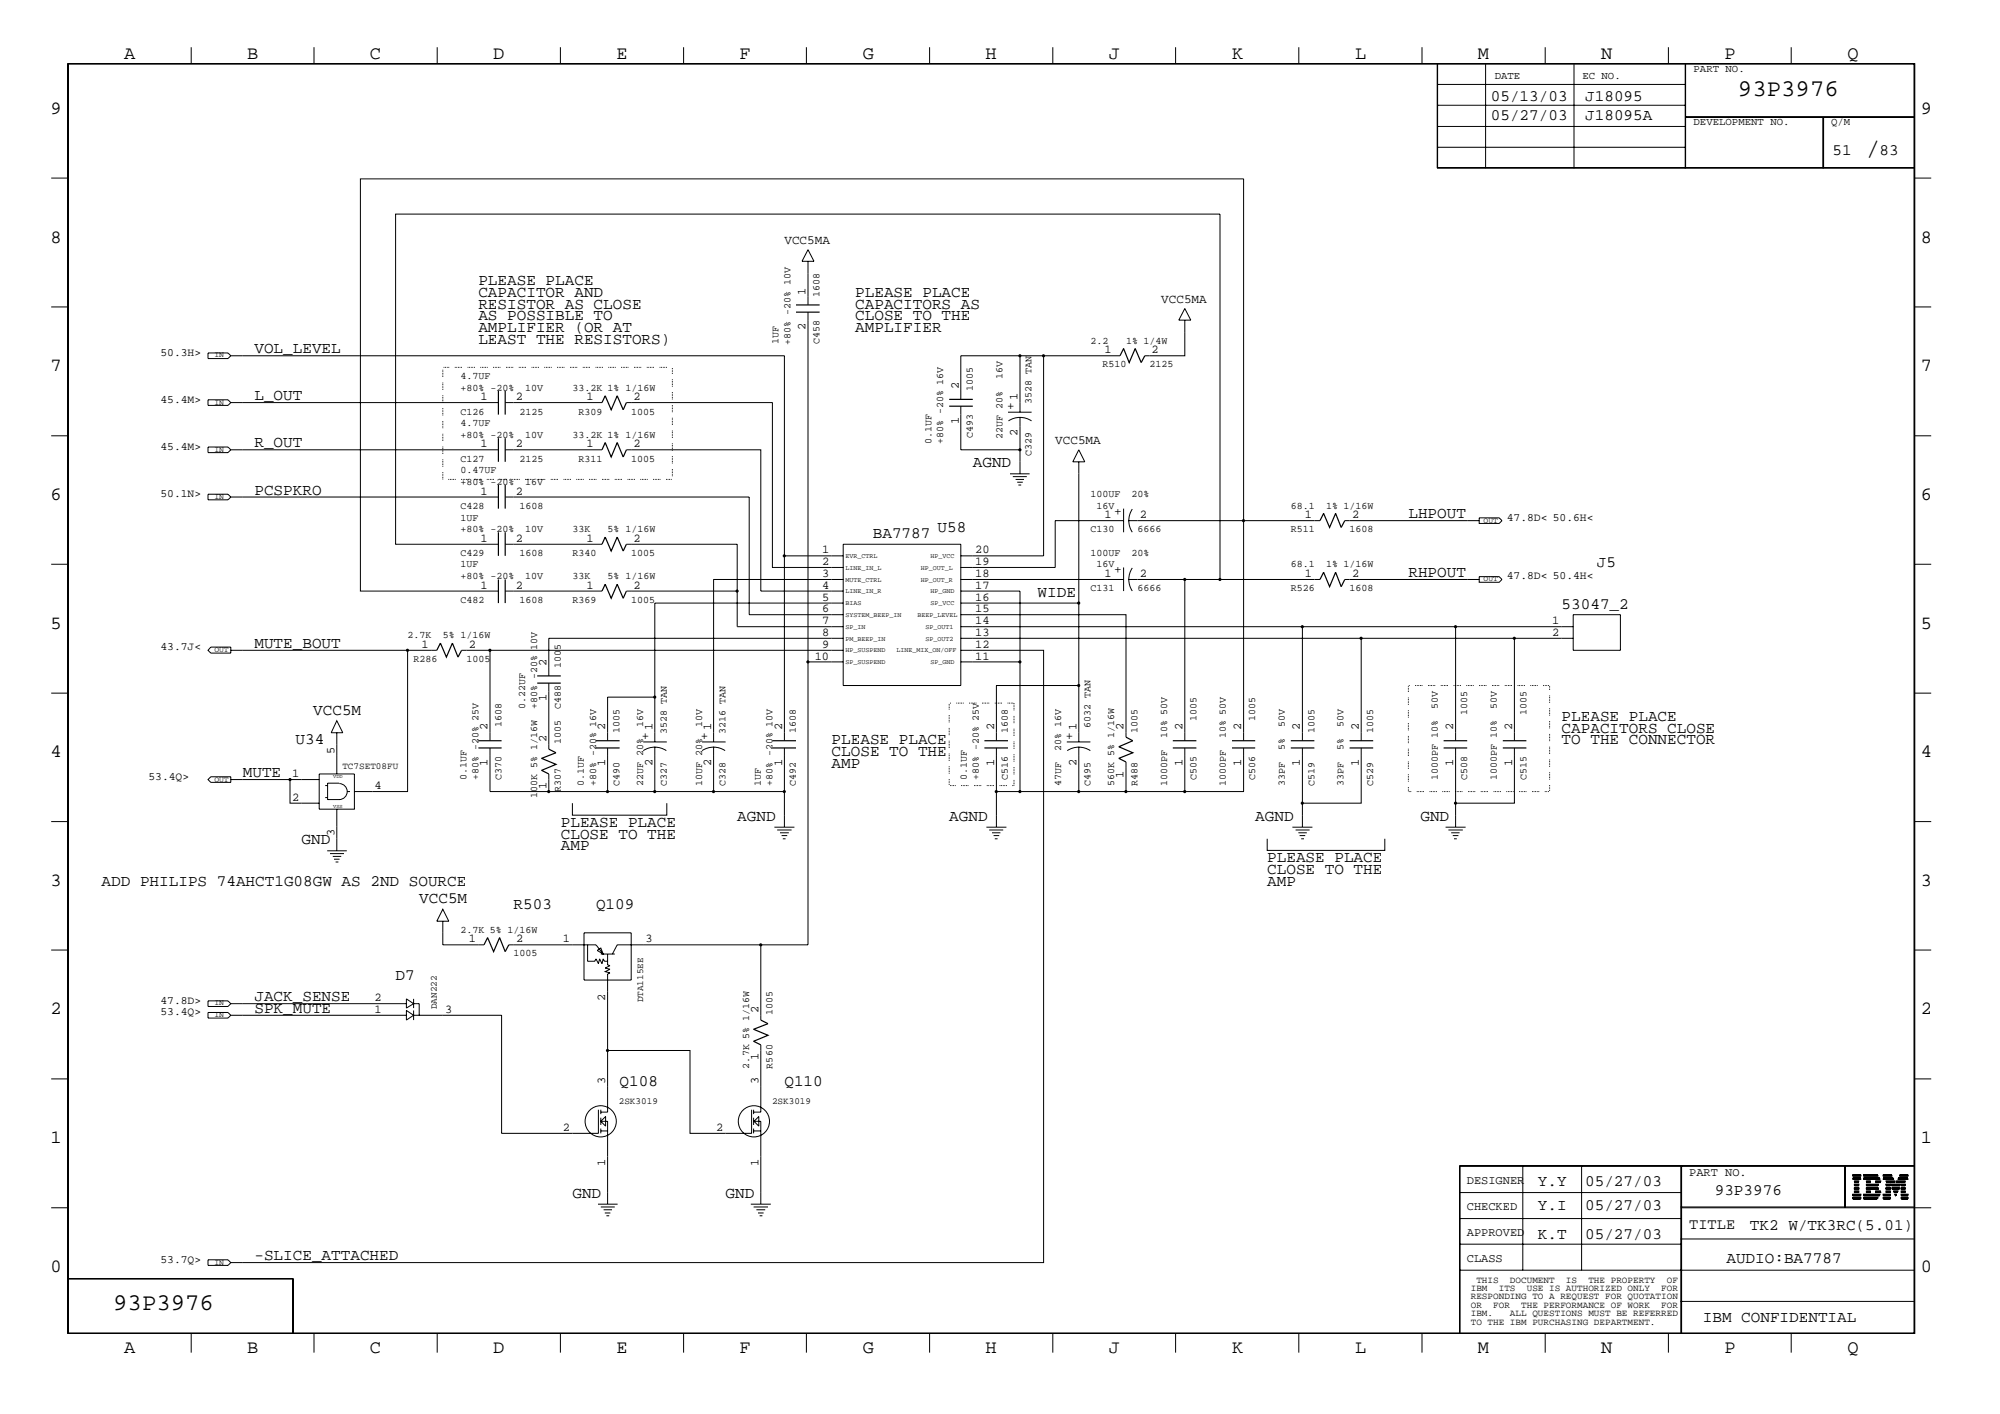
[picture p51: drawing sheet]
<svg xmlns="http://www.w3.org/2000/svg" width="423mm" height="299mm" viewBox="0 0 423 299" stroke-linecap="round" stroke-linejoin="round" font-family="sans-serif">
<defs><g id="words">
<text font-size="5.2" x="395" y="32.9">/</text>
<g font-size="5.1">
<text x="367.9" y="20.4">93P3976</text>
<text x="24" y="277.1">93P3976</text>
</g>
<g font-size="4">
<text x="26.2" y="12.4">A</text>
<text x="52.3" y="12.4">B</text>
<text x="78.3" y="12.4">C</text>
<text x="104.4" y="12.4">D</text>
<text x="130.5" y="12.4">E</text>
<text x="156.5" y="12.4">F</text>
<text x="182.6" y="12.4">G</text>
<text x="208.6" y="12.4">H</text>
<text x="234.7" y="12.4">J</text>
<text x="260.8" y="12.4">K</text>
<text x="286.9" y="12.4">L</text>
<text x="312.8" y="12.4">M</text>
<text x="338.9" y="12.4">N</text>
<text x="365" y="12.4">P</text>
<text x="391.1" y="12.4">Q</text>
<text x="10.7" y="24.1">9</text>
<text x="406.6" y="24.1">9</text>
<text x="10.7" y="51.3">8</text>
<text x="406.6" y="51.3">8</text>
<text x="10.7" y="78.5">7</text>
<text x="406.6" y="78.5">7</text>
<text x="10.7" y="105.8">6</text>
<text x="406.6" y="105.8">6</text>
<text x="10.7" y="133">5</text>
<text x="406.6" y="133">5</text>
<text x="10.7" y="160.2">4</text>
<text x="406.6" y="160.2">4</text>
<text x="10.7" y="187.4">3</text>
<text x="406.6" y="187.4">3</text>
<text x="10.7" y="214.6">2</text>
<text x="406.6" y="214.6">2</text>
<text x="10.7" y="241.9">1</text>
<text x="406.6" y="241.9">1</text>
<text x="10.7" y="269.1">0</text>
<text x="406.6" y="269.1">0</text>
<text x="26.2" y="286.2">A</text>
<text x="52.3" y="286.2">B</text>
<text x="78.3" y="286.2">C</text>
<text x="104.4" y="286.2">D</text>
<text x="130.5" y="286.2">E</text>
<text x="156.5" y="286.2">F</text>
<text x="182.6" y="286.2">G</text>
<text x="208.6" y="286.2">H</text>
<text x="234.7" y="286.2">J</text>
<text x="260.8" y="286.2">K</text>
<text x="286.9" y="286.2">L</text>
<text x="312.8" y="286.2">M</text>
<text x="338.9" y="286.2">N</text>
<text x="365" y="286.2">P</text>
<text x="391.1" y="286.2">Q</text>
</g>
<g font-size="3.4">
<text x="315.6" y="21.4">05/13/03</text>
<text x="335.5" y="21.4">J18095</text>
<text x="315.6" y="25.4">05/27/03</text>
<text x="335.5" y="25.4">J18095A</text>
<text x="387.9" y="32.9">51</text>
<text x="397.8" y="32.9">83</text>
<text x="101.3" y="60.3">PLEASE PLACE</text>
<text x="101.3" y="62.7">CAPACITOR AND</text>
<text x="101.3" y="65.3">RESISTOR AS CLOSE</text>
<text x="181" y="62.7">PLEASE PLACE</text>
<text x="181" y="65.3">CAPACITORS AS</text>
<text x="101.3" y="67.7">AS POSSIBLE TO</text>
<text x="101.3" y="70.3">AMPLIFIER (OR AT</text>
<text x="181" y="67.7">CLOSE TO THE</text>
<text x="181" y="70.3">AMPLIFIER</text>
<text x="53.8" y="74.8">VOL_LEVEL</text>
<text x="101.3" y="72.7">LEAST THE RESISTORS)</text>
<text x="53.8" y="84.7">L_OUT</text>
<text x="53.8" y="94.7">R_OUT</text>
<text x="205.9" y="98.9">AGND</text>
<text x="53.8" y="104.6">PCSPKRO</text>
<text x="184.7" y="113.9">BA7787</text>
<text x="198.5" y="112.6">U58</text>
<text x="298.1" y="109.6">LHPOUT</text>
<text x="298.1" y="122.1">RHPOUT</text>
<text x="338" y="120.1">J5</text>
<text x="219.6" y="126.3">WIDE</text>
<text x="330.5" y="128.9">53047_2</text>
<text x="53.8" y="137.1">MUTE_BOUT</text>
<text x="66.3" y="151.2">VCC5M</text>
<text x="330.5" y="155">CAPACITORS CLOSE</text>
<text x="330.5" y="152.5">PLEASE PLACE</text>
<text x="62.6" y="157.5">U34</text>
<text x="176" y="157.5">PLEASE PLACE</text>
<text x="176" y="159.9">CLOSE TO THE</text>
<text x="330.5" y="157.5">TO THE CONNECTOR</text>
<text x="51.4" y="164.4">MUTE</text>
<text x="176" y="162.5">AMP</text>
<text x="156" y="173.7">AGND</text>
<text x="200.9" y="173.7">AGND</text>
<text x="265.7" y="173.7">AGND</text>
<text x="300.7" y="173.7">GND</text>
<text x="63.8" y="178.6">GND</text>
<text x="118.7" y="174.9">PLEASE PLACE</text>
<text x="118.7" y="177.5">CLOSE TO THE</text>
<text x="118.7" y="179.9">AMP</text>
<text x="268.2" y="184.9">CLOSE TO THE</text>
<text x="268.2" y="182.4">PLEASE PLACE</text>
<text x="21.5" y="187.4">ADD PHILIPS 74AHCT1G08GW AS 2ND SOURCE</text>
<text x="88.7" y="191.1">VCC5M</text>
<text x="268.2" y="187.4">AMP</text>
<text x="108.7" y="192.4">R503</text>
<text x="126.2" y="192.4">Q109</text>
<text x="83.7" y="207.3">D7</text>
<text x="53.8" y="214.3">SPK_MUTE</text>
<text x="53.8" y="211.8">JACK_SENSE</text>
<text x="131.1" y="229.8">Q108</text>
<text x="166" y="229.8">Q110</text>
<text x="325.5" y="251">Y.Y</text>
<text x="335.5" y="251">05/27/03</text>
<text x="121.2" y="253.4">GND</text>
<text x="153.6" y="253.4">GND</text>
<text x="325.5" y="255.9">Y.I</text>
<text x="335.5" y="255.9">05/27/03</text>
<text x="363" y="252.7">93P3976</text>
<text x="325.5" y="262.1">K.T</text>
<text x="335.5" y="262.1">05/27/03</text>
<text x="370.4" y="260.2">TK2 W/TK3RC(5.01)</text>
<text x="53.8" y="266.6">-SLICE_ATTACHED</text>
<text x="365.4" y="267.1">AUDIO:BA7787</text>
<text x="360.4" y="279.7">IBM CONFIDENTIAL</text>
</g>
<text font-size="3.2" x="357.5" y="260">TITLE</text>
<g font-size="2.7">
<text x="166" y="51.6">VCC5MA</text>
<text x="245.8" y="64">VCC5MA</text>
<text x="214.6" y="86.8" transform="rotate(-90 214.6 86.8)">+</text>
<text x="223.4" y="93.9">VCC5MA</text>
<text x="235.8" y="108.9">+</text>
<text x="235.8" y="121.3">+</text>
<text x="137.3" y="156.6" transform="rotate(-90 137.3 156.6)">+</text>
<text x="149.9" y="156.6" transform="rotate(-90 149.9 156.6)">+</text>
<text x="227.1" y="156.6" transform="rotate(-90 227.1 156.6)">+</text>
</g>
<g font-size="2.5">
<text x="170.5" y="62.3" transform="rotate(-90 170.5 62.3)">1</text>
<text x="170.5" y="69.8" transform="rotate(-90 170.5 69.8)">2</text>
<text x="233.8" y="74.8">1</text>
<text x="243.8" y="74.8">2</text>
<text x="202.9" y="82.2" transform="rotate(-90 202.9 82.2)">2</text>
<text x="101.7" y="84.7">1</text>
<text x="109.2" y="84.7">2</text>
<text x="124.1" y="84.7">1</text>
<text x="134.1" y="84.7">2</text>
<text x="202.9" y="89.7" transform="rotate(-90 202.9 89.7)">1</text>
<text x="215.4" y="84.7" transform="rotate(-90 215.4 84.7)">1</text>
<text x="101.7" y="94.7">1</text>
<text x="109.2" y="94.7">2</text>
<text x="124.1" y="94.7">1</text>
<text x="134.1" y="94.7">2</text>
<text x="215.4" y="92.2" transform="rotate(-90 215.4 92.2)">2</text>
<text x="101.7" y="104.6">1</text>
<text x="109.2" y="104.6">2</text>
<text x="233.8" y="109.6">1</text>
<text x="241.3" y="109.6">2</text>
<text x="276.2" y="109.6">1</text>
<text x="286.2" y="109.6">2</text>
<text x="101.7" y="114.6">1</text>
<text x="109.2" y="114.6">2</text>
<text x="124.1" y="114.6">1</text>
<text x="134.1" y="114.6">2</text>
<text x="174" y="117.1">1</text>
<text x="174" y="119.6">2</text>
<text x="206.4" y="119.6">19</text>
<text x="206.4" y="117.1">20</text>
<text x="101.7" y="124.5">1</text>
<text x="109.2" y="124.5">2</text>
<text x="124.1" y="124.5">1</text>
<text x="134.1" y="124.5">2</text>
<text x="174" y="122.1">3</text>
<text x="174" y="124.5">4</text>
<text x="206.4" y="124.5">17</text>
<text x="206.4" y="122.1">18</text>
<text x="233.8" y="122.1">1</text>
<text x="241.3" y="122.1">2</text>
<text x="276.2" y="122.1">1</text>
<text x="286.2" y="122.1">2</text>
<text x="174" y="127.1">5</text>
<text x="174" y="129.5">6</text>
<text x="206.4" y="129.5">15</text>
<text x="206.4" y="127.1">16</text>
<text x="89.2" y="137.1">1</text>
<text x="99.2" y="137.1">2</text>
<text x="174" y="132.1">7</text>
<text x="174" y="134.5">8</text>
<text x="174" y="137.1">9</text>
<text x="206.4" y="137.1">12</text>
<text x="206.4" y="134.5">13</text>
<text x="206.4" y="132.1">14</text>
<text x="328.5" y="132.1">1</text>
<text x="328.5" y="134.5">2</text>
<text x="115.7" y="140.8" transform="rotate(-90 115.7 140.8)">2</text>
<text x="172.5" y="139.5">10</text>
<text x="206.4" y="139.5">11</text>
<text x="115.7" y="148.3" transform="rotate(-90 115.7 148.3)">1</text>
<text x="103.2" y="154.5" transform="rotate(-90 103.2 154.5)">2</text>
<text x="128.1" y="154.5" transform="rotate(-90 128.1 154.5)">2</text>
<text x="138.1" y="154.5" transform="rotate(-90 138.1 154.5)">1</text>
<text x="150.5" y="154.5" transform="rotate(-90 150.5 154.5)">1</text>
<text x="165.5" y="154.5" transform="rotate(-90 165.5 154.5)">2</text>
<text x="210.4" y="154.5" transform="rotate(-90 210.4 154.5)">2</text>
<text x="227.8" y="154.5" transform="rotate(-90 227.8 154.5)">1</text>
<text x="237.8" y="154.5" transform="rotate(-90 237.8 154.5)">2</text>
<text x="250.3" y="154.5" transform="rotate(-90 250.3 154.5)">2</text>
<text x="262.7" y="154.5" transform="rotate(-90 262.7 154.5)">2</text>
<text x="275.2" y="154.5" transform="rotate(-90 275.2 154.5)">2</text>
<text x="287.6" y="154.5" transform="rotate(-90 287.6 154.5)">2</text>
<text x="307.6" y="154.5" transform="rotate(-90 307.6 154.5)">2</text>
<text x="320" y="154.5" transform="rotate(-90 320 154.5)">2</text>
<text x="70.8" y="159.5" transform="rotate(-90 70.8 159.5)">5</text>
<text x="103.2" y="162" transform="rotate(-90 103.2 162)">1</text>
<text x="115.7" y="157" transform="rotate(-90 115.7 157)">2</text>
<text x="128.1" y="162" transform="rotate(-90 128.1 162)">1</text>
<text x="138.1" y="162" transform="rotate(-90 138.1 162)">2</text>
<text x="150.5" y="162" transform="rotate(-90 150.5 162)">2</text>
<text x="165.5" y="162" transform="rotate(-90 165.5 162)">1</text>
<text x="210.4" y="162" transform="rotate(-90 210.4 162)">1</text>
<text x="227.8" y="162" transform="rotate(-90 227.8 162)">2</text>
<text x="250.3" y="162" transform="rotate(-90 250.3 162)">1</text>
<text x="262.7" y="162" transform="rotate(-90 262.7 162)">1</text>
<text x="275.2" y="162" transform="rotate(-90 275.2 162)">1</text>
<text x="287.6" y="162" transform="rotate(-90 287.6 162)">1</text>
<text x="307.6" y="162" transform="rotate(-90 307.6 162)">1</text>
<text x="320" y="162" transform="rotate(-90 320 162)">1</text>
<text x="61.8" y="164.4">1</text>
<text x="79.2" y="167">4</text>
<text x="115.7" y="167" transform="rotate(-90 115.7 167)">1</text>
<text x="237.8" y="164.5" transform="rotate(-90 237.8 164.5)">1</text>
<text x="61.8" y="169.4">2</text>
<text x="70.8" y="177" transform="rotate(-90 70.8 177)">3</text>
<text x="99.2" y="199.4">1</text>
<text x="109.2" y="199.4">2</text>
<text x="119.1" y="199.4">1</text>
<text x="136.7" y="199.4">3</text>
<text x="79.2" y="214.3">1</text>
<text x="79.2" y="211.8">2</text>
<text x="94.2" y="214.3">3</text>
<text x="128.1" y="211.8" transform="rotate(-90 128.1 211.8)">2</text>
<text x="160.5" y="214.3" transform="rotate(-90 160.5 214.3)">2</text>
<text x="160.5" y="224.3" transform="rotate(-90 160.5 224.3)">1</text>
<text x="128.1" y="229.3" transform="rotate(-90 128.1 229.3)">3</text>
<text x="160.5" y="229.3" transform="rotate(-90 160.5 229.3)">3</text>
<text x="119.1" y="239.3">2</text>
<text x="151.6" y="239.3">2</text>
<text x="128.1" y="246.7" transform="rotate(-90 128.1 246.7)">1</text>
<text x="160.5" y="246.7" transform="rotate(-90 160.5 246.7)">1</text>
<text x="310.5" y="250.5">DESIGNER</text>
<text x="357.5" y="248.8">PART NO.</text>
<text x="310.5" y="256">CHECKED</text>
<text x="310.5" y="261.5">APPROVED</text>
<text x="310.5" y="267">CLASS</text>
</g>
<g font-size="2.4">
<text x="34" y="75.3">50.3H&gt;</text>
<text x="34" y="85.2">45.4M&gt;</text>
<text x="34" y="95.2">45.4M&gt;</text>
<text x="34" y="105.2">50.1N&gt;</text>
<text x="318.9" y="110.2">47.8D&lt; 50.6H&lt;</text>
<text x="318.9" y="122.6">47.8D&lt; 50.4H&lt;</text>
<text x="34" y="137.6">43.7J&lt;</text>
<text x="31.4" y="164.9">53.4Q&gt;</text>
<text x="34" y="214.8">53.4Q&gt;</text>
<text x="34" y="212.3">47.8D&gt;</text>
<text x="34" y="267.1">53.7Q&gt;</text>
</g>
<g font-size="2.3">
<text x="316.4" y="16.7">DATE</text>
<text x="334.9" y="16.7">EC NO.</text>
<text x="358.5" y="15.2">PART NO.</text>
<text x="358.5" y="26.5">DEVELOPMENT NO.</text>
<text x="387.6" y="26.5">Q/M</text>
</g>
<g font-size="2.1">
<text x="173.5" y="62.9" transform="rotate(-90 173.5 62.9)">1608</text>
<text x="164.8" y="72.8" transform="rotate(-90 164.8 72.8)">1UF</text>
<text x="167.3" y="73" transform="rotate(-90 167.3 73)">+80% -20% 10V</text>
<text x="173.5" y="72.7" transform="rotate(-90 173.5 72.7)">C458</text>
<text x="230.8" y="72.7">2.2</text>
<text x="233.3" y="77.7">R510</text>
<text x="238.3" y="72.7">1% 1/4W</text>
<text x="243.3" y="77.7">2125</text>
<text x="97.5" y="82.7">+80% -20%</text>
<text x="97.5" y="80.2">4.7UF</text>
<text x="111.2" y="82.7">10V</text>
<text x="121.2" y="82.7">33.2K 1% 1/16W</text>
<text x="205.9" y="82.7" transform="rotate(-90 205.9 82.7)">1005</text>
<text x="212.2" y="80.3" transform="rotate(-90 212.2 80.3)">16V</text>
<text x="97.5" y="87.7">C126</text>
<text x="110" y="87.7">2125</text>
<text x="122.4" y="87.7">R309</text>
<text x="133.6" y="87.7">1005</text>
<text x="218.4" y="85.4" transform="rotate(-90 218.4 85.4)">3528 TAN</text>
<text x="97.5" y="92.7">+80% -20%</text>
<text x="97.5" y="90.2">4.7UF</text>
<text x="111.2" y="92.7">10V</text>
<text x="121.2" y="92.7">33.2K 1% 1/16W</text>
<text x="197.2" y="93.9" transform="rotate(-90 197.2 93.9)">0.1UF</text>
<text x="199.6" y="93.9" transform="rotate(-90 199.6 93.9)">+80% -20% 16V</text>
<text x="205.9" y="92.7" transform="rotate(-90 205.9 92.7)">C493</text>
<text x="212.2" y="92.8" transform="rotate(-90 212.2 92.8)">22UF 20%</text>
<text x="97.5" y="100.2">0.47UF</text>
<text x="97.5" y="97.7">C127</text>
<text x="110" y="97.7">2125</text>
<text x="122.4" y="97.7">R311</text>
<text x="133.6" y="97.7">1005</text>
<text x="218.4" y="96.4" transform="rotate(-90 218.4 96.4)">C329</text>
<text x="97.5" y="102.6">+80% -20%</text>
<text x="97.5" y="107.6">C428</text>
<text x="110" y="107.6">1608</text>
<text x="111.2" y="102.6">16V</text>
<text x="230.8" y="105.2">100UF</text>
<text x="232.1" y="107.6">16V</text>
<text x="239.5" y="105.2">20%</text>
<text x="273.2" y="107.6">68.1</text>
<text x="280.7" y="107.6">1% 1/16W</text>
<text x="97.5" y="112.6">+80% -20%</text>
<text x="97.5" y="110.2">1UF</text>
<text x="111.2" y="112.6">10V</text>
<text x="121.2" y="112.6">33K</text>
<text x="128.6" y="112.6">5% 1/16W</text>
<text x="230.8" y="112.6">C130</text>
<text x="240.8" y="112.6">6666</text>
<text x="273.2" y="112.6">R511</text>
<text x="285.7" y="112.6">1608</text>
<text x="97.5" y="117.6">C429</text>
<text x="110" y="117.6">1608</text>
<text x="121.2" y="117.6">R340</text>
<text x="133.6" y="117.6">1005</text>
<text x="230.8" y="117.6">100UF</text>
<text x="239.5" y="117.6">20%</text>
<text x="97.5" y="122.6">+80% -20%</text>
<text x="97.5" y="120.1">1UF</text>
<text x="111.2" y="122.6">10V</text>
<text x="121.2" y="122.6">33K</text>
<text x="128.6" y="122.6">5% 1/16W</text>
<text x="230.8" y="125.1">C131</text>
<text x="232.1" y="120.1">16V</text>
<text x="240.8" y="125.1">6666</text>
<text x="273.2" y="125.1">R526</text>
<text x="273.2" y="120.1">68.1</text>
<text x="280.7" y="120.1">1% 1/16W</text>
<text x="285.7" y="125.1">1608</text>
<text x="97.5" y="127.6">C482</text>
<text x="110" y="127.6">1608</text>
<text x="121.2" y="127.6">R369</text>
<text x="133.6" y="127.6">1005</text>
<text x="86.3" y="135">2.7K</text>
<text x="93.7" y="135">5% 1/16W</text>
<text x="113.7" y="137.6" transform="rotate(-90 113.7 137.6)">10V</text>
<text x="87.5" y="140">R286</text>
<text x="98.7" y="140">1005</text>
<text x="118.7" y="141.3" transform="rotate(-90 118.7 141.3)">1005</text>
<text x="106.2" y="153.8" transform="rotate(-90 106.2 153.8)">1608</text>
<text x="111.2" y="150" transform="rotate(-90 111.2 150)">0.22UF</text>
<text x="113.7" y="150" transform="rotate(-90 113.7 150)">+80% -20%</text>
<text x="118.7" y="150" transform="rotate(-90 118.7 150)">C488</text>
<text x="131.1" y="155" transform="rotate(-90 131.1 155)">1005</text>
<text x="136.1" y="153.8" transform="rotate(-90 136.1 153.8)">16V</text>
<text x="141.1" y="155.2" transform="rotate(-90 141.1 155.2)">3528 TAN</text>
<text x="148.6" y="153.8" transform="rotate(-90 148.6 153.8)">10V</text>
<text x="153.6" y="155.2" transform="rotate(-90 153.6 155.2)">3216 TAN</text>
<text x="168.5" y="155" transform="rotate(-90 168.5 155)">1608</text>
<text x="213.4" y="155" transform="rotate(-90 213.4 155)">1608</text>
<text x="230.8" y="153.9" transform="rotate(-90 230.8 153.9)">6032 TAN</text>
<text x="240.8" y="155" transform="rotate(-90 240.8 155)">1005</text>
<text x="253.2" y="152.5" transform="rotate(-90 253.2 152.5)">1005</text>
<text x="265.7" y="152.5" transform="rotate(-90 265.7 152.5)">1005</text>
<text x="271.9" y="153.8" transform="rotate(-90 271.9 153.8)">50V</text>
<text x="278.2" y="155" transform="rotate(-90 278.2 155)">1005</text>
<text x="284.4" y="153.8" transform="rotate(-90 284.4 153.8)">50V</text>
<text x="290.7" y="155" transform="rotate(-90 290.7 155)">1005</text>
<text x="304.4" y="150" transform="rotate(-90 304.4 150)">50V</text>
<text x="310.6" y="151.2" transform="rotate(-90 310.6 151.2)">1005</text>
<text x="316.8" y="150" transform="rotate(-90 316.8 150)">50V</text>
<text x="323.1" y="151.2" transform="rotate(-90 323.1 151.2)">1005</text>
<text x="118.7" y="157.5" transform="rotate(-90 118.7 157.5)">1005</text>
<text x="224.6" y="158.8" transform="rotate(-90 224.6 158.8)">20% 16V</text>
<text x="247.1" y="156.2" transform="rotate(-90 247.1 156.2)">10% 50V</text>
<text x="259.5" y="156.2" transform="rotate(-90 259.5 156.2)">10% 50V</text>
<text x="271.9" y="158.7" transform="rotate(-90 271.9 158.7)">5%</text>
<text x="284.4" y="158.7" transform="rotate(-90 284.4 158.7)">5%</text>
<text x="98.7" y="164.9" transform="rotate(-90 98.7 164.9)">0.1UF</text>
<text x="101.3" y="164.9" transform="rotate(-90 101.3 164.9)">+80% -20% 25V</text>
<text x="106.2" y="164.9" transform="rotate(-90 106.2 164.9)">C370</text>
<text x="118.7" y="167.5" transform="rotate(-90 118.7 167.5)">R307</text>
<text x="123.6" y="166.2" transform="rotate(-90 123.6 166.2)">0.1UF</text>
<text x="126.2" y="166.2" transform="rotate(-90 126.2 166.2)">+80% -20% 16V</text>
<text x="131.1" y="166.2" transform="rotate(-90 131.1 166.2)">C490</text>
<text x="136.1" y="166.3" transform="rotate(-90 136.1 166.3)">22UF 20%</text>
<text x="141.1" y="166.2" transform="rotate(-90 141.1 166.2)">C327</text>
<text x="148.6" y="166.3" transform="rotate(-90 148.6 166.3)">10UF 20%</text>
<text x="153.6" y="166.2" transform="rotate(-90 153.6 166.2)">C328</text>
<text x="161" y="166.2" transform="rotate(-90 161 166.2)">1UF</text>
<text x="163.5" y="166.2" transform="rotate(-90 163.5 166.2)">+80% -20% 10V</text>
<text x="168.5" y="166.2" transform="rotate(-90 168.5 166.2)">C492</text>
<text x="204.6" y="164.9" transform="rotate(-90 204.6 164.9)">0.1UF</text>
<text x="207.2" y="164.9" transform="rotate(-90 207.2 164.9)">+80% -20% 25V</text>
<text x="213.4" y="164.9" transform="rotate(-90 213.4 164.9)">C516</text>
<text x="224.6" y="166.3" transform="rotate(-90 224.6 166.3)">47UF</text>
<text x="230.8" y="166.2" transform="rotate(-90 230.8 166.2)">C495</text>
<text x="235.8" y="166.2" transform="rotate(-90 235.8 166.2)">560K 5% 1/16W</text>
<text x="240.8" y="166.2" transform="rotate(-90 240.8 166.2)">R488</text>
<text x="247.1" y="166.2" transform="rotate(-90 247.1 166.2)">1000PF</text>
<text x="253.2" y="164.9" transform="rotate(-90 253.2 164.9)">C505</text>
<text x="259.5" y="166.2" transform="rotate(-90 259.5 166.2)">1000PF</text>
<text x="265.7" y="164.9" transform="rotate(-90 265.7 164.9)">C506</text>
<text x="271.9" y="166.2" transform="rotate(-90 271.9 166.2)">33PF</text>
<text x="278.2" y="166.2" transform="rotate(-90 278.2 166.2)">C519</text>
<text x="284.4" y="166.2" transform="rotate(-90 284.4 166.2)">33PF</text>
<text x="290.7" y="166.2" transform="rotate(-90 290.7 166.2)">C529</text>
<text x="304.4" y="164.9" transform="rotate(-90 304.4 164.9)">1000PF 10%</text>
<text x="310.6" y="164.9" transform="rotate(-90 310.6 164.9)">C508</text>
<text x="316.8" y="164.9" transform="rotate(-90 316.8 164.9)">1000PF 10%</text>
<text x="323.1" y="164.9" transform="rotate(-90 323.1 164.9)">C515</text>
<text x="113.7" y="168.7" transform="rotate(-90 113.7 168.7)">100K 5% 1/16W</text>
<text x="97.5" y="197.4">2.7K 5% 1/16W</text>
<text x="108.7" y="202.4">1005</text>
<text x="163.5" y="214.8" transform="rotate(-90 163.5 214.8)">1005</text>
<text x="158.6" y="226.1" transform="rotate(-90 158.6 226.1)">2.7K 5% 1/16W</text>
<text x="163.5" y="226.1" transform="rotate(-90 163.5 226.1)">R560</text>
</g>
<g font-size="2">
<text x="72.5" y="162.6">TC7SET08FU</text>
<text x="92.5" y="213.5" transform="rotate(-90 92.5 213.5)">DAN222</text>
<text x="136.1" y="212.1" transform="rotate(-90 136.1 212.1)">DTA115EE</text>
<text x="131" y="233.5">2SK3019</text>
<text x="163.4" y="233.5">2SK3019</text>
<text x="311.3" y="273.1">IBM</text>
<text x="311.3" y="274.9">RESPONDING TO A REQUEST FOR QUOTATION</text>
<text x="312.5" y="271.4">THIS</text>
<text x="317.2" y="273.1">ITS</text>
<text x="319.6" y="271.4">DOCUMENT</text>
<text x="323.2" y="273.1">USE IS AUTHORIZED ONLY</text>
<text x="331.5" y="271.4">IS</text>
<text x="336.2" y="271.4">THE PROPERTY</text>
<text x="351.6" y="273.1">FOR</text>
<text x="352.8" y="271.4">OF</text>
<text x="311.3" y="276.7">OR</text>
<text x="311.3" y="278.5">IBM.</text>
<text x="311.3" y="280.2">TO THE IBM PURCHASING DEPARTMENT.</text>
<text x="316.1" y="276.7">FOR</text>
<text x="319.6" y="278.5">ALL QUESTIONS MUST BE REFERRED</text>
<text x="322" y="276.7">THE PERFORMANCE OF WORK</text>
<text x="351.6" y="276.7">FOR</text>
</g>
<g font-size="1.7">
<text x="45.4" y="75.6">IN</text>
<text x="45.4" y="85.6">IN</text>
<text x="45.4" y="95.6">IN</text>
<text x="45.4" y="105.6">IN</text>
<text x="314" y="110.6">OUT</text>
<text x="314" y="123">OUT</text>
<text x="45.4" y="138">OUT</text>
<text x="45.4" y="165.4">OUT</text>
<text x="45.4" y="215.2">IN</text>
<text x="45.4" y="212.7">IN</text>
<text x="45.4" y="267.5">IN</text>
</g>
<g font-size="1.4">
<text x="179" y="118.1">EVR_CTRL</text>
<text x="196.9" y="118.1">HP_VCC</text>
<text x="179" y="125.6">LINE_IN_R</text>
<text x="179" y="123.1">MUTE_CTRL</text>
<text x="179" y="120.6">LINE_IN_L</text>
<text x="194.9" y="123.1">HP_OUT_R</text>
<text x="194.9" y="120.6">HP_OUT_L</text>
<text x="196.9" y="125.6">HP_GND</text>
<text x="179" y="130.6">SYSTEM_BEEP_IN</text>
<text x="179" y="128.1">BIAS</text>
<text x="194.2" y="130.6">BEEP_LEVEL</text>
<text x="196.9" y="128.1">SP_VCC</text>
<text x="179" y="135.6">PM_BEEP_IN</text>
<text x="179" y="133.1">SP_IN</text>
<text x="195.9" y="135.6">SP_OUT2</text>
<text x="195.9" y="133.1">SP_OUT1</text>
<text x="179" y="140.5">SP_SUSPEND</text>
<text x="179" y="138">HP_SUSPEND</text>
<text x="189.7" y="138">LINE_MIX_ON/OFF</text>
<text x="196.9" y="140.5">SP_GND</text>
</g>
<g font-size="1.1">
<text x="70.5" y="164.7">VDD</text>
<text x="70.5" y="170.9">VSS</text>
</g>
</g></defs>
<g fill="none" stroke="#000" stroke-width=".25">
<path d="M168.5 64.5h5M168.5 66h5M237.1 75.3l.7-1.6 1.2 3 1.3-3 1.3 3 .7-1.4M105.5 82.7v5M105.5 92.7v5M106.9 82.7v5M106.9 92.7v5M127.4 95.2l.7-1.6 1.3 3.1 1.2-3.1 1.3 3.1 .7-1.5M127.4 85.2l.7-1.5 1.3 3 1.2-3 1.3 3 .7-1.5M200.9 85.9h5M200.9 84.5h5M105.5 102.6v5"/>
<path d="M105.5 112.6v5M106.9 102.6v5M106.9 112.6v5M127.4 115.1l.7-1.5 1.3 3 1.2-3 1.3 3 .7-1.5M279.4 110.2l.8-1.6 1.2 3 1.3-3 1.2 3 .7-1.4M92.5 137.6l.7-1.5 1.3 2.9 1.3-2.9 1.1 2.9 .8-1.4M105.5 122.6v5M106.9 122.6v5M127.4 125.1l.7-1.5 1.3 3 1.2-3 1.3 3 .7-1.5M279.4 122.6l.8-1.5 1.2 3 1.3-3 1.2 3 .7-1.5M101.3 158.2h4.9M101.3 156.7h4.9"/>
<path d="M113.7 144.5h5M113.7 143h5M116.2 158.5l1.5 .8-3.1 1.1 3.1 1.3-3.1 1.3 1.6 .7M126.2 158.2h4.9M126.2 156.7h4.9M163.5 158.2h5M163.5 156.7h5M208.4 158.2h5M208.4 156.7h5M238.3 156l1.5 .7-3 1.3 3 1.3-3 1.1 1.5 .8M248.2 158.2h5M248.2 156.7h5"/>
<path d="M260.8 158.2h4.9M260.8 156.7h4.9M273.2 158.2h5M273.2 156.7h5M285.7 158.2h5M285.7 156.7h5M305.6 158.2h5M305.6 156.7h5M318.1 158.2h5M318.1 156.7h5M102.4 199.9l.8-1.5 1.3 2.9 1.2-2.9 1.2 2.9 .8-1.4M161 215.8l1.6 .8-3.1 1.2 3.1 1.2-3.1 1.3 1.5 .8"/>
</g>
<g fill="none" stroke="#000" stroke-width=".21">
<path d="M14.3 13.5h391v268.6h-391zM14.5 13.5h390.6v268.5h-390.6zM40.5 10v3.5M66.5 10v3.5M92.5 10v3.5M118.6 10v3.5M144.7 10v3.5M170.7 10v3.5M196.8 10v3.5M222.8 10v3.5M248.8 10v3.5M274.9 10v3.5"/>
<path d="M301 10v3.5M304.2 13.5v22.1h101.1M304.2 17.9h52.5M304.3 13.5v22.1M314.5 13.5v22.1M327.1 10v3.5M333.2 13.5v22.1M353.1 10v3.5M356.7 13.5v22.1M356.8 13.5v22.1M379.1 10v3.5M10.8 37.7h3.5"/>
<path d="M304.2 35.5h101.1M304.2 26.8h52.5M304.2 22.3h52.5M304.3 31.2h52.4M356.7 24.8h48.6M356.7 24.7h48.6M385.8 24.8v10.8M386 24.8v10.8M405.3 37.7h3.5M171 55.3v9.2M171 52.8l1.3 2.5h-2.5zM10.8 64.9h3.5"/>
<path d="M44 74.7h4.3l.6 .6-.6 .6h-4.3zM48.9 75.3h117.1v42.3M171 66v74M215.9 75.3h-12.5v9.2M220.9 75.3h-5v11.9M220.9 75.3v42.3h-17.5M220.9 75.3h16.2M250.8 67.7v7.6h-8.5M250.8 65.3l1.3 2.4h-2.6zM405.3 64.9h3.5M10.8 92.2h3.5M44 84.6h4.3l.6 .6-.6 .6h-4.3z"/>
<path d="M44 94.6h4.3l.6 .6-.6 .6h-4.3zM48.9 95.2h56.6M48.9 85.2h56.6M106.9 95.2h20.5M106.9 85.2h20.5M132.6 95.2h28.4v29.9h17.5M132.6 85.2h30.9v34.9h15M203.4 85.9v9.3h12.5v5M213.4 87.2h5M213.5 89a4.4 4.4 0 0 1 4.8 0M215.9 88.2v7M228.3 97.7v59.3"/>
<path d="M228.3 95.2l1.3 2.5h-2.5zM405.3 92.2h3.5M10.8 119.4h3.5M44 104.6h4.3l.6 .6-.6 .5h-4.3zM48.9 105.2h56.6M105.5 115.1h-21.8v-69.8h174.5v77.3M106.9 115.1h20.5M106.9 105.2h51.7v24.8h19.9M132.6 115.1h23.4v17.5h22.5M178.5 117.6h-12.5v39.1M178.5 115.1h24.9v29.9h-24.9zM213.8 100.2h4.1"/>
<path d="M214.4 100.8h2.9M215 101.4h1.7M215.3 102h1.2M215.6 102.6h.6M237.8 110.2h-14.4v9.9h-20M237.8 107.6v5M238.8 110.2h24.4v46.5M239.7 107.7a4.4 4.4 0 0 0 0 4.9M279.4 110.2h-16.2v-72.4h-186.9v87.3h29.2M284.6 110.2h28.5M313.1 109.6h4.2l.6 .6-.6 .5h-4.2zM405.3 119.4h3.5"/>
<path d="M44.6 136.9h4.3v1.3h-4.3l-.6-.6zM48.9 137.6h43.6M86.3 137.6v29.9h-11.3M97.7 137.6h6M106.9 125.1h20.5M132.6 125.1h23.4M178.5 127.6h-39.9v19.9h-10v9.2M178.5 137.6h-74.8v19.1M178.5 135h-62.3v8M178.5 122.6h-27.5v34.4M203.4 137.6h17.5v129.5h-172M203.4 130h34.9v26"/>
<path d="M203.4 125.1h12.5v42.4M203.4 135h129.6M203.4 132.6h72.3M203.4 127.6h24.9M203.4 122.6h34.4M237.8 120.1v5M238.8 122.6h40.6M239.7 120.2a4.4 4.4 0 0 0 0 4.8M250.8 122.6v34.1M275.7 132.6h32.4v24.1M275.7 132.6v24.1M284.6 122.6h28.5"/>
<path d="M288.1 135v21.7M308.1 132.6h24.9M313.1 122h4.2l.6 .6-.6 .6h-4.2zM320.5 135v21.7M333 130h10v7.6h-10zM10.8 146.6h3.5M71.3 152.5l1.3 2.5h-2.5zM71.3 155v8.7M103.7 158.2v9.3h12.5M116.2 144.5v14M128.6 158.2v9.3h-12.4M136.1 157h5"/>
<path d="M136.2 158.8a4.4 4.4 0 0 1 4.8 0M138.6 147.5v9.5M138.6 158v9.5M148.6 157h5M148.6 158.8a4.4 4.4 0 0 1 4.9 0M151 158v9.5M166 158.2v16.7M178.5 140h-7.5v59.9h-40.4l-1 1.9M203.4 140h12.5M210.9 158.2v9.3M225.8 157h5M225.9 158.8a4.4 4.4 0 0 1 4.9 0"/>
<path d="M228.3 158v9.5h-12.4M228.3 145h-17.4v11.7M250.8 158.2v9.3h-12.5M263.2 158.2v9.3h-12.4M275.7 158.2v16.7M288.1 158.2v11.7h-12.4M308.1 158.2v16.7M320.5 158.2v11.7h-12.4M405.3 146.6h3.5M10.8 173.8h3.5M44 164.9l.6-.6h4.3v1.2h-4.3zM48.9 164.9h18.7"/>
<path d="M61.4 164.9v5h6.2M67.6 163.7h7.4v7.5h-7.4zM68.8 166.2h.5M68.8 168.7h.5M71.3 171.2v8.7M71.8 165.7h-2.5v3.5h2.5M71.8 165.8a1.69 1.69 0 0 1 1.7 1.7 1.69 1.69 0 0 1-1.8 1.7M73.6 167.5h.5M116.2 163.7v3.8M121.2 169.9v2.6h19.9v-2.6M128.6 167.5h37.4M163.9 175h4.2"/>
<path d="M164.5 175.6h3.1M165.1 176.2h1.9M165.4 176.8h1.2M165.7 177.5h.6M208.8 175h4.2M209.4 175.6h2.9M210 176.2h1.8M210.3 176.8h1.2M210.6 177.5h.6M215.9 167.5h-5v7.4M228.3 167.5h10M238.3 161.2v6.3"/>
<path d="M268.2 177.5v2.4h24.9v-2.4M273.6 175h4.2M274.2 175.6h3M274.8 176.2h1.8M275.1 176.8h1.2M275.4 177.5h.6M306 175h4.2M306.6 175.6h3M307.2 176.2h1.7M307.5 176.8h1.2M307.8 177.5h.6M405.3 173.8h3.5"/>
<path d="M69.3 180h4.1M69.8 180.6h3M70.4 181.2h1.8M70.7 181.8h1.2M71 182.4h.6M93.7 192.4l1.3 2.5h-2.5zM93.7 194.9v5h8.7M107.7 199.9h18.5l1.5 1.9M123.6 197.4h10v9.9h-10zM124.4 199.9v3.5h1.5l.3-.5 .5 1 .2-1 .5 1 .3-1 .2 .5h.7M161 199.9v15.9M10.8 201h3.5"/>
<path d="M44 211.8h4.3l.6 .5-.6 .6h-4.3zM44 214.2h4.3l.6 .6-.6 .6h-4.3zM48.9 212.3h37.1M48.9 214.8h37.1M86 211.3l1.5 1-1.5 1zM86 213.8l1.5 1-1.5 1zM87.5 212.3h1.2v2.5M87.5 211.3v2M87.5 213.8v2M87.5 214.8h18.7v25h20.5v-5M126.4 201.1l.8-.5 .5 1.2zM127.2 201.8h2.9"/>
<path d="M128.6 201.8v2.3l.5 .2-1 .5 1 .3-1 .5 1 .2-.5 .3v16.1M405.3 201h3.5M10.8 228.3h3.5M127.2 237.2h1.4v17.5M127.2 239.3h1.4M127.2 234.8v.9M127.2 236.5v1.5M127.2 238.8v1M128.2 236.2v2.1l-1-1.1zM159.1 234.8v5h-13.1v-17.6h-17.4v13.1h-1.4M159.5 234.8v.9M159.5 236.5v1.5"/>
<path d="M159.5 238.8v1M159.5 239.3h1.5M159.6 237.2h1.4v17.5M160.6 236.2v2.1l-1-1.1zM161 221.1v14.2h-1.5M405.3 228.3h3.5M10.8 255.5h3.5M126.6 254.8h4.1M127.2 255.4h2.9M127.8 255.9h1.7M128 256.6h1.2M128.4 257.2h.5"/>
<path d="M158.9 254.8h4.3M159.5 255.4h3.1M160.1 255.9h1.9M160.4 256.6h1.2M160.8 257.2h.6M308.9 246.7h96.4M308.9 257.8h46.9M308.9 252.3h46.9M309 246.6v35.4M322.3 246.6v22.1M334.8 246.6v22.1M355.8 255.4h49.5"/>
<path d="M355.8 246.6v35.4M355.8 255.5h53M355.9 246.6v35.4M390.5 246.6v8.9M390.6 246.6v8.9M392.2 253.5l1.7 .1zM392.2 253.3l1.7 .1zM392.2 252.8l1.7 .1zM392.2 252.6l1.7 .1zM392.2 249.4l1.7 .1zM392.2 248.8h1.7zM392.2 248.6l1.7 .1z"/>
<path d="M392.2 253.7h1.7h-1.7M392.2 253h1.7h-1.7M392.2 249.3h1.7h-1.7M392.2 249.2h1.7h-1.7M392.2 248.5h1.7h-1.7M392.5 252.2l.9 .1zM392.5 252l.9 .1zM392.5 251.5l.9 .1zM392.5 251.4l.9 .1zM392.5 251.3l.9 .1zM392.5 250.7l.9 .1zM392.5 250.5l.9 .1z"/>
<path d="M392.5 249.9h.9zM392.5 252.1h.9h-.9M392.5 250.9h.9h-.9M392.5 250.2h.9h-.9M392.5 250h.9h-.9M394.5 253.5l2.9 .1zM394.5 253.3l3 .1zM394.5 248.8h3zM394.5 248.6l2.9 .1zM394.5 252.8l3.3 .1zM394.5 252.6l3.4 .1zM394.5 249.4l3.4 .1z"/>
<path d="M394.5 253.7h2.8h-2.8M394.5 248.5h2.8h-2.8M394.5 253h3.3h-3.3M394.5 249.3h3.3h-3.3M394.5 249.2h3.3h-3.3M395.1 251.5l2.5 .1zM395.1 251.4l2.5 .1zM395.1 251.3l2.4 .1zM395.1 250.7l2.5 .1zM395.1 250.5l2.5 .1zM395.1 252.2l.8 .1zM395.1 252l.8 .1z"/>
<path d="M395.1 249.9h.8zM395.1 250.9h2.4h-2.4M395.1 252.1h.8h-.8M395.1 250.2h.8h-.8M395.1 250h.8h-.8M397 252.2l1.1 .1zM397 252l1 .1zM397 249.9h1.1zM397 252.1h1.1h-1.1M397 250.2h1h-1M397 250h1.1h-1.1M398.6 253.5l1.5 .1z"/>
<path d="M398.6 253.3l1.5 .1zM398.6 252.8l1.5 .1zM398.6 252.6l1.5 .1zM398.6 249.4l2.2 .1zM398.6 248.8h1.9zM398.6 248.6l1.8 .1zM398.6 253.7h1.5h-1.5M398.6 253h1.5h-1.5M398.6 249.3h2.1h-2.1M398.6 249.2h2.1h-2.1M398.6 248.5h1.8h-1.8M399.2 252.2l.9 .1z"/>
<path d="M399.2 252l.9 .1zM399.2 251.5l.9 .1zM399.2 251.4l.9 .1zM399.2 251.3l.9 .1zM399.2 250.7l.9 .1zM399.2 250.5l.9 .1zM399.2 249.9h1.9zM399.2 252.1h.9h-.9M399.2 250.9h.9h-.9M399.2 250.2h2h-2M399.2 250h2h-2M400.3 250.7l1.9 .1z"/>
<path d="M400.3 250.5l1.9 .1zM400.4 250.9h1.8h-1.8M400.5 251.4l1.5 .1zM400.5 251.3l1.6 .1zM400.6 251.5l1.4 .1zM400.8 252l.9 .1zM400.9 252.2l.7 .1zM400.9 252.1h.8h-.8M401.1 252.6l.3 .1zM401.2 252.8l.2 .1zM401.2 253h.1h-.1M401.3 250.2h2h-2"/>
<path d="M401.4 249.9h1.9zM401.4 250h1.9h-1.9M401.7 249.4l2.2 .1zM401.7 249.3h2.2h-2.2M401.7 249.2h2.2h-2.2M402.1 248.8h1.8zM402.1 248.6l1.8 .1zM402.2 248.5h1.7h-1.7M402.4 253.5l1.5 .1zM402.4 253.3l1.5 .1zM402.4 252.8l1.5 .1zM402.4 252.6l1.5 .1z"/>
<path d="M402.4 252.2l.9 .1zM402.4 252l.9 .1zM402.4 251.5l.9 .1zM402.4 251.4l.9 .1zM402.4 251.3l.9 .1zM402.4 250.7l.9 .1zM402.4 250.5l.9 .1zM402.4 253.7h1.5h-1.5M402.4 253h1.5h-1.5M402.4 252.1h.9h-.9M402.4 250.9h.9h-.9M405.3 246.6h-96.4v35.4"/>
<path d="M14.3 270.5h47.8v11.5M14.3 270.6h47.8M44 266.5h4.3l.6 .6-.6 .6h-4.3zM62 270.5v11.5M308.9 268.7h96.4M308.9 263.2h46.9M355.8 275.3h49.5M355.8 262.1h49.5M40.5 282v4.2M66.5 282v4.2M92.5 282v4.2M118.6 282v4.2"/>
<path d="M144.7 282v4.2M170.7 282v4.2M196.8 282v4.2M222.8 282v4.2M248.8 282v4.2M274.9 282v4.2M301 282v4.2M327.1 282v4.2M353.1 282v4.2M379.1 282v4.2"/>
<circle cx="127.1" cy="237.2" r="3.3"/>
<circle cx="159.6" cy="237.2" r="3.3"/>
</g>
<path d="M93.7 77.7h48.6M142.3 77.7v23.7M142.3 101.4h-48.6v-23.7M214.6 148.8h-13.7M298.1 145v22.5h29.9M328 145h-29.9M200.9 166.2v-17.4M200.9 166.2h13.7v-17.4M328 167.5v-22.5" fill="none" stroke="#000" stroke-width=".21" stroke-dasharray=".2 .2 .2 .2 .2 .2 .2 .2 .2 1.2" stroke-dashoffset=".2" stroke-linecap="butt"/>
<g fill="#000">
<circle cx="215.9" cy="75.3" r=".34"/>
<circle cx="220.9" cy="75.3" r=".34"/>
<circle cx="215.9" cy="95.2" r=".34"/>
<circle cx="166" cy="117.6" r=".34"/>
<circle cx="263.2" cy="110.2" r=".34"/>
<circle cx="86.3" cy="137.6" r=".34"/>
<circle cx="103.7" cy="137.6" r=".34"/>
<circle cx="156" cy="125.1" r=".34"/>
<circle cx="228.3" cy="127.6" r=".34"/>
<circle cx="250.8" cy="122.6" r=".34"/>
<circle cx="258.2" cy="122.6" r=".34"/>
<circle cx="275.7" cy="132.6" r=".34"/>
<circle cx="288.1" cy="135" r=".34"/>
<circle cx="308.1" cy="132.6" r=".34"/>
<circle cx="320.5" cy="135" r=".34"/>
<circle cx="138.6" cy="147.5" r=".34"/>
<circle cx="171" cy="140" r=".34"/>
<circle cx="215.9" cy="140" r=".34"/>
<circle cx="228.3" cy="145" r=".34"/>
<circle cx="61.4" cy="164.9" r=".34"/>
<circle cx="116.1" cy="167.5" r=".34"/>
<circle cx="128.6" cy="167.5" r=".34"/>
<circle cx="138.6" cy="167.5" r=".34"/>
<circle cx="151" cy="167.5" r=".34"/>
<circle cx="166" cy="167.5" r=".34"/>
<circle cx="210.9" cy="167.5" r=".34"/>
<circle cx="215.9" cy="167.5" r=".34"/>
<circle cx="228.3" cy="167.5" r=".34"/>
<circle cx="238.3" cy="167.5" r=".34"/>
<circle cx="250.8" cy="167.5" r=".34"/>
<circle cx="275.7" cy="169.9" r=".34"/>
<circle cx="308.1" cy="169.9" r=".34"/>
<circle cx="161" cy="199.9" r=".34"/>
<circle cx="128.6" cy="222.2" r=".34"/>
</g>
<use href="#words"/>
</svg>
